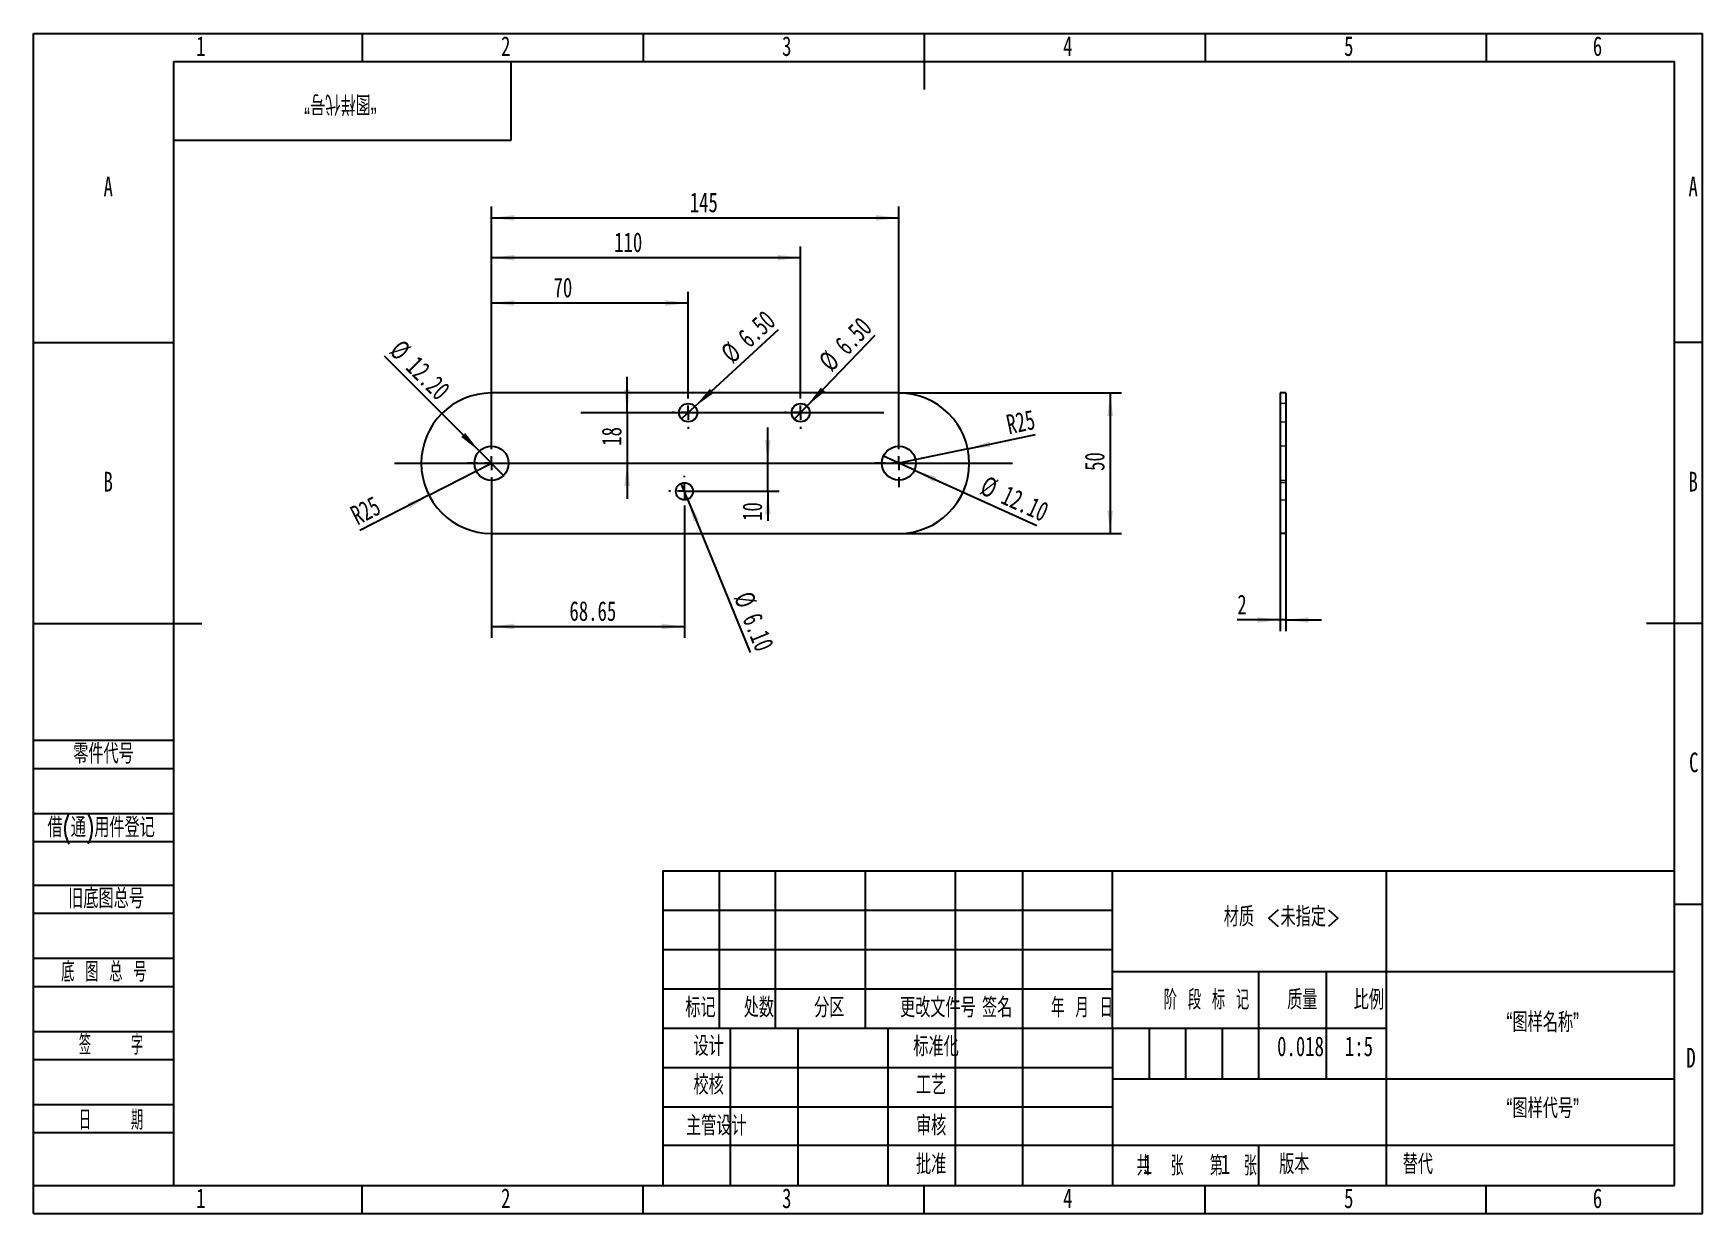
# Model space of a CAD drawing. Header units: millimetres. Extents: x 0 to 297, y 0 to 210.
import ezdxf

# ---------------------------------------------------------------- set-up
doc = ezdxf.new("R2010")
doc.units = ezdxf.units.MM
doc.linetypes.add('HIDDEN', pattern=[1.905, 1.27, -0.635])
doc.layers.add('图框', color=7, linetype='Continuous')
doc.layers.add('粗实线层', color=7, linetype='Continuous', lineweight=25)
doc.styles.add('SLDTEXTSTYLE0', font='TXT', dxfattribs={"width": 0.7, "bigfont": 'bigfont'})
doc.styles.add('SLDTEXTSTYLE1', font='TXT', dxfattribs={"width": 0.6, "bigfont": 'bigfont'})
doc.styles.add('SLDTEXTSTYLE2', font='TXT', dxfattribs={"width": 0.614286, "bigfont": 'bigfont'})
doc.styles.add('SLDTEXTSTYLE3', font='TXT', dxfattribs={"width": 0.62, "bigfont": 'bigfont'})
doc.styles.add('SLDTEXTSTYLE4', font='TXT', dxfattribs={"width": 0.566667, "bigfont": 'bigfont'})
doc.styles.add('SLDTEXTSTYLE5', font='TXT', dxfattribs={"width": 0.7})
doc.dimstyles.new('SLDDIMSTYLE0', dxfattribs={"dimtxt": 3.5, "dimasz": 4.08, "dimexe": 0, "dimexo": 0.0625, "dimgap": 0.875, "dimtad": 2, "dimlfac": 2, "dimrnd": 1e-09, "dimzin": 12, "dimdsep": 46, "dimtxsty": 'SLDTEXTSTYLE5', "dimsah": 1, "dimcen": 0.09, "dimadec": 0, "dimazin": 3, "dimtfac": 1, "dimtmove": 0, "dimatfit": 0, "dimfxl": 1, "dimfrac": 2, "dimtolj": 1, "dimtzin": 12, "dimarcsym": 0})
doc.dimstyles.new('SLDDIMSTYLE1', dxfattribs={"dimtxt": 3.5, "dimasz": 4.08, "dimexe": 0, "dimexo": 0.0625, "dimgap": 0.875, "dimtad": 2, "dimlfac": 2, "dimrnd": 1e-09, "dimzin": 4, "dimdsep": 46, "dimtxsty": 'SLDTEXTSTYLE5', "dimblk1": 'NONE', "dimsah": 1, "dimcen": 0, "dimadec": 0, "dimazin": 1, "dimtfac": 1, "dimtmove": 0, "dimatfit": 3, "dimldrblk": 'NONE', "dimfxl": 1, "dimfrac": 2, "dimtolj": 1, "dimtzin": 12, "dimarcsym": 0})
doc.dimstyles.new('SLDDIMSTYLE2', dxfattribs={"dimtxt": 3.5, "dimasz": 4.08, "dimexe": 0, "dimexo": 0.0625, "dimgap": 0.875, "dimtad": 2, "dimlfac": 2, "dimrnd": 1e-09, "dimzin": 12, "dimdsep": 46, "dimtxsty": 'SLDTEXTSTYLE5', "dimsah": 1, "dimcen": 0, "dimadec": 0, "dimazin": 3, "dimtfac": 1, "dimtofl": 0, "dimtmove": 0, "dimatfit": 3, "dimfxl": 1, "dimfrac": 2, "dimtolj": 1, "dimtzin": 12, "dimarcsym": 0})
doc.dimstyles.new('SLDDIMSTYLE3', dxfattribs={"dimtxt": 3.5, "dimasz": 4.08, "dimexe": 0, "dimexo": 0.0625, "dimgap": 0.875, "dimtad": 2, "dimlfac": 2, "dimrnd": 1e-09, "dimzin": 12, "dimdsep": 46, "dimtxsty": 'SLDTEXTSTYLE5', "dimsah": 1, "dimcen": 0.09, "dimadec": 0, "dimazin": 3, "dimtfac": 1, "dimtofl": 0, "dimtmove": 0, "dimatfit": 3, "dimfxl": 1, "dimfrac": 2, "dimtolj": 1, "dimtzin": 12, "dimarcsym": 0})

msp = doc.modelspace()

# ---------------------------------------------------------------- texts
at = {"layer": '图框', "char_height": 3.5}
for s, insert, attachment_point, style in [('1', (29.7944, 209.4864), 2, 'SLDTEXTSTYLE5'), ('2', (84.0444, 209.4864), 2, 'SLDTEXTSTYLE5'), ('3', (134.0444, 209.4864), 2, 'SLDTEXTSTYLE5'), ('4', (184.0444, 209.4864), 2, 'SLDTEXTSTYLE5'), ('5', (234.0444, 209.4864), 2, 'SLDTEXTSTYLE5'), ('6', (278.2969, 209.4864), 2, 'SLDTEXTSTYLE5'), ('A', (13.3203, 184.4864), 2, 'SLDTEXTSTYLE5'), ('A', (295.3203, 184.4864), 2, 'SLDTEXTSTYLE5'), ('B', (13.3203, 131.9864), 2, 'SLDTEXTSTYLE5'), ('B', (295.3203, 131.9864), 2, 'SLDTEXTSTYLE5'), ('\\M+197EB\\M+18C8F\\M+191E3\\M+18D86', (7.0836, 83.5791), 1, 'SLDTEXTSTYLE0'), ('C', (295.4273, 82.0427), 2, 'SLDTEXTSTYLE5'), ('\\M+18ED8(\\M+192CA)\\M+19770\\M+18C8F\\M+1936F记', (2.4961, 70.4725), 1, 'SLDTEXTSTYLE0'), ('\\M+18B8C\\M+192EA图总\\M+18D86', (6.1941, 57.8238), 1, 'SLDTEXTSTYLE0'), ('\\M+18DDE质 <\\M+196A2\\M+18E77\\M+192E8>', (222.1561, 54.5771), 2, 'SLDTEXTSTYLE0'), ('\\M+192EA 图 总 \\M+18D86', (4.9472, 44.7655), 1, 'SLDTEXTSTYLE2'), ('标记', (118.6973, 38.4172), 2, 'SLDTEXTSTYLE0'), ('处\\M+19094', (129.0872, 38.4172), 2, 'SLDTEXTSTYLE0'), ('\\M+195AA\\M+18BE6', (141.6086, 38.4172), 2, 'SLDTEXTSTYLE0'), ('\\M+18D58\\M+189FC\\M+195B6\\M+18C8F\\M+18D86', (160.9367, 38.4172), 2, 'SLDTEXTSTYLE0'), ('签\\M+196BC', (171.4765, 38.4172), 2, 'SLDTEXTSTYLE0'), ('\\M+1944E \\M+18C8E \\M+193FA', (186.589, 38.4172), 2, 'SLDTEXTSTYLE3'), ('阶 \\M+19269 标 记', (208.7236, 39.8054), 2, 'SLDTEXTSTYLE2'), ('质\\M+197CA', (225.7721, 39.8054), 2, 'SLDTEXTSTYLE0'), ('\\M+194E4\\M+197E1', (237.6193, 39.8054), 2, 'SLDTEXTSTYLE0'), ('\\M+18167图样\\M+196BC\\M+18FCC\\M+18168', (268.5617, 35.7907), 2, 'SLDTEXTSTYLE0'), ('签    \\M+18E9A', (13.8097, 31.7635), 2, 'SLDTEXTSTYLE4'), ('设计', (120.147, 31.5581), 2, 'SLDTEXTSTYLE0'), ('标\\M+18F79\\M+189BB', (160.6132, 31.4917), 2, 'SLDTEXTSTYLE0'), ('0.018', (225.4579, 31.5205), 2, 'SLDTEXTSTYLE5'), ('1:5', (235.8582, 31.5205), 2, 'SLDTEXTSTYLE5'), ('D', (294.9297, 29.4864), 2, 'SLDTEXTSTYLE5'), ('\\M+18D5A\\M+18A6A', (120.147, 24.679), 2, 'SLDTEXTSTYLE0'), ('\\M+18D48艺', (159.7357, 24.6426), 2, 'SLDTEXTSTYLE0'), ('\\M+18167图样\\M+191E3\\M+18D86\\M+18168', (268.5641, 20.4896), 2, 'SLDTEXTSTYLE0'), ('\\M+193FA    \\M+18AFA', (13.8097, 18.4135), 2, 'SLDTEXTSTYLE4'), ('\\M+18EE5\\M+18AC7设计', (121.5062, 17.3993), 2, 'SLDTEXTSTYLE0'), ('审\\M+18A6A', (159.7357, 17.3993), 2, 'SLDTEXTSTYLE0'), ('\\M+194E1\\M+18F79', (159.7381, 10.5229), 2, 'SLDTEXTSTYLE0'), ('\\M+18BA4  张', (200.4813, 10.2618), 2, 'SLDTEXTSTYLE1'), ('1', (197.3926, 10.5314), 1, 'SLDTEXTSTYLE5'), ('\\M+191E6  张', (213.5087, 10.2618), 2, 'SLDTEXTSTYLE1'), ('1', (211.295, 10.5314), 1, 'SLDTEXTSTYLE5'), ('\\M+194C5\\M+1967B', (224.3389, 10.5314), 2, 'SLDTEXTSTYLE0'), ('\\M+191D6\\M+191E3', (243.6406, 10.5314), 1, 'SLDTEXTSTYLE0'), ('1', (29.7944, 4.4864), 2, 'SLDTEXTSTYLE5'), ('2', (84.0444, 4.4864), 2, 'SLDTEXTSTYLE5'), ('3', (134.0444, 4.4864), 2, 'SLDTEXTSTYLE5'), ('4', (184.0444, 4.4864), 2, 'SLDTEXTSTYLE5'), ('5', (234.0444, 4.4864), 2, 'SLDTEXTSTYLE5'), ('6', (278.2969, 4.4864), 2, 'SLDTEXTSTYLE5')]:
    msp.add_mtext(s, dxfattribs=dict(at, insert=insert, attachment_point=attachment_point, style=style))
at = {"layer": '图框', "insert": (54.6359, 195.6547), "char_height": 3.5, "attachment_point": 2, "rotation": 180, "style": 'SLDTEXTSTYLE0'}
msp.add_mtext('\\M+18167图样\\M+191E3\\M+18D86\\M+18168', dxfattribs=at)

# ---------------------------------------------------------------- blocks, each defined once
blk = doc.blocks.new('_D')
at = {"layer": '图框'}
for p, q in [((130.67, 133.52), (130.67, 139.87)), ((130.67, 128.52), (130.67, 133.52)), ((115.84, 128.52), (132.67, 128.52)), ((130.67, 128.52), (130.67, 123.25))]:
    blk.add_line(p, q, dxfattribs=at)
for points in [[(130.67, 133.52), (131.18, 137.6), (130.16, 137.6)], [(130.67, 128.52), (130.16, 124.44), (131.18, 124.44)]]:
    blk.add_solid(points, dxfattribs=at)
at = {"layer": '图框', "insert": (126.16, 123.25), "char_height": 3.5, "attachment_point": 1, "rotation": 90, "style": 'SLDTEXTSTYLE5'}
blk.add_mtext('10', dxfattribs=at)
blk = doc.blocks.new('_D_1')
at = {"layer": '图框'}
for p, q in [((105.64, 142.52), (105.64, 148.87)), ((105.64, 142.52), (105.64, 133.52)), ((105.64, 133.52), (105.64, 127.17))]:
    blk.add_line(p, q, dxfattribs=at)
for points in [[(105.64, 142.52), (106.15, 146.6), (105.13, 146.6)], [(105.64, 133.52), (105.13, 129.44), (106.15, 129.44)]]:
    blk.add_solid(points, dxfattribs=at)
at = {"layer": '图框', "insert": (101.13, 136.62), "char_height": 3.5, "attachment_point": 1, "rotation": 90, "style": 'SLDTEXTSTYLE5'}
blk.add_mtext('18', dxfattribs=at)
blk = doc.blocks.new('_D_2')
at = {"layer": '图框'}
for q in [(62.45, 152.58), (83.67, 131.36)]:
    blk.add_line((79.35, 135.67), q, dxfattribs=at)
blk.add_solid([(79.35, 135.67), (76.83, 138.92), (76.11, 138.2)], dxfattribs=at)
at = {"layer": '图框', "char_height": 3.5, "attachment_point": 1, "rotation": 315, "style": 'SLDTEXTSTYLE5'}
for s, insert in [('%%c', (65.63, 155.77)), ('12.20', (68.53, 152.85))]:
    blk.add_mtext(s, dxfattribs=dict(at, insert=insert))
blk = doc.blocks.new('_NONE')
blk = doc.blocks.new('_D_3')
at = {"layer": '图框'}
for q in [(81.51, 133.52), (58.11, 121.53)]:
    blk.add_line((70.39, 127.82), q, dxfattribs=at)
blk.add_solid([(70.39, 127.82), (66.52, 126.41), (66.99, 125.51)], dxfattribs=at)
at = {"layer": '图框', "insert": (56.06, 125.54), "char_height": 3.5, "attachment_point": 1, "rotation": 27.1193, "style": 'SLDTEXTSTYLE5'}
blk.add_mtext('R25', dxfattribs=at)
blk = doc.blocks.new('_D_4')
at = {"layer": '图框'}
for q in [(132.57, 157.32), (115.32, 141.42)]:
    blk.add_line((117.71, 143.62), q, dxfattribs=at)
blk.add_solid([(117.71, 143.62), (121.05, 146.01), (120.36, 146.76)], dxfattribs=at)
at = {"layer": '图框', "char_height": 3.5, "attachment_point": 1, "rotation": 42.6568, "style": 'SLDTEXTSTYLE5'}
for s, insert in [('6.50', (125.03, 156.45)), ('%%c', (121.99, 153.68))]:
    blk.add_mtext(s, dxfattribs=dict(at, insert=insert))
blk = doc.blocks.new('_D_5')
at = {"layer": '图框'}
for q in [(149.77, 156.33), (135.39, 141.35)]:
    blk.add_line((137.64, 143.69), q, dxfattribs=at)
blk.add_solid([(137.64, 143.69), (140.83, 146.28), (140.1, 146.98)], dxfattribs=at)
at = {"layer": '图框', "char_height": 3.5, "attachment_point": 1, "rotation": 46.1646, "style": 'SLDTEXTSTYLE5'}
for s, insert in [('6.50', (142.3, 154.99)), ('%%c', (139.44, 152.04))]:
    blk.add_mtext(s, dxfattribs=dict(at, insert=insert))
blk = doc.blocks.new('_D_6')
at = {"layer": '图框'}
for q in [(115.26, 129.93), (127.52, 99.84)]:
    blk.add_line((116.41, 127.1), q, dxfattribs=at)
blk.add_solid([(116.41, 127.1), (117.48, 123.14), (118.42, 123.52)], dxfattribs=at)
at = {"layer": '图框', "char_height": 3.5, "attachment_point": 1, "rotation": 292.1747, "style": 'SLDTEXTSTYLE5'}
for s, insert in [('%%c', (127.83, 111.04)), ('6.10', (129.37, 107.22))]:
    blk.add_mtext(s, dxfattribs=dict(at, insert=insert))
blk = doc.blocks.new('_D_7')
at = {"layer": '图框'}
for q in [(151.26, 134.76), (178.52, 122.42)]:
    blk.add_line((156.77, 132.27), q, dxfattribs=at)
blk.add_solid([(156.77, 132.27), (160.27, 130.12), (160.69, 131.05)], dxfattribs=at)
at = {"layer": '图框', "char_height": 3.5, "attachment_point": 1, "rotation": 335.6414, "style": 'SLDTEXTSTYLE5'}
for s, insert in [('%%c', (169.63, 131.39)), ('12.10', (173.38, 129.68))]:
    blk.add_mtext(s, dxfattribs=dict(at, insert=insert))
blk = doc.blocks.new('_D_8')
at = {"layer": '图框'}
for p, q in [((154.01, 146.02), (193.59, 146.02)), ((191.59, 146.02), (191.59, 121.02)), ((154.01, 121.02), (193.59, 121.02))]:
    blk.add_line(p, q, dxfattribs=at)
for points in [[(191.59, 146.02), (191.08, 141.94), (192.09, 141.94)], [(191.59, 121.02), (192.09, 125.1), (191.08, 125.1)]]:
    blk.add_solid(points, dxfattribs=at)
at = {"layer": '图框', "insert": (187.07, 132.15), "char_height": 3.5, "attachment_point": 1, "rotation": 90, "style": 'SLDTEXTSTYLE5'}
blk.add_mtext('50', dxfattribs=at)
blk = doc.blocks.new('_D_9')
at = {"layer": '图框'}
for p, q in [((81.51, 137.82), (81.51, 164.02)), ((116.51, 145.39), (116.51, 164.02)), ((116.51, 162.02), (81.51, 162.02))]:
    blk.add_line(p, q, dxfattribs=at)
for points in [[(81.51, 162.02), (85.59, 161.51), (85.59, 162.53)], [(116.51, 162.02), (112.43, 162.53), (112.43, 161.51)]]:
    blk.add_solid(points, dxfattribs=at)
at = {"layer": '图框', "insert": (92.55, 166.53), "char_height": 3.5, "attachment_point": 1, "style": 'SLDTEXTSTYLE5'}
blk.add_mtext('70', dxfattribs=at)
blk = doc.blocks.new('_D_10')
at = {"layer": '图框'}
for p, q in [((81.51, 137.82), (81.51, 172.08)), ((136.51, 170.08), (81.51, 170.08)), ((136.51, 145.39), (136.51, 172.08))]:
    blk.add_line(p, q, dxfattribs=at)
for points in [[(81.51, 170.08), (85.59, 169.57), (85.59, 170.59)], [(136.51, 170.08), (132.43, 170.59), (132.43, 169.57)]]:
    blk.add_solid(points, dxfattribs=at)
at = {"layer": '图框', "insert": (103.34, 174.59), "char_height": 3.5, "attachment_point": 1, "style": 'SLDTEXTSTYLE5'}
blk.add_mtext('110', dxfattribs=at)
blk = doc.blocks.new('_D_11')
at = {"layer": '图框'}
for p, q in [((81.51, 137.82), (81.51, 179.17)), ((154.01, 137.79), (154.01, 179.17)), ((81.51, 177.17), (154.01, 177.17))]:
    blk.add_line(p, q, dxfattribs=at)
for points in [[(81.51, 177.17), (85.59, 176.66), (85.59, 177.68)], [(154.01, 177.17), (149.93, 177.68), (149.93, 176.66)]]:
    blk.add_solid(points, dxfattribs=at)
at = {"layer": '图框', "insert": (116.78, 181.68), "char_height": 3.5, "attachment_point": 1, "style": 'SLDTEXTSTYLE5'}
blk.add_mtext('145', dxfattribs=at)
blk = doc.blocks.new('_D_12')
at = {"layer": '图框'}
for p, q in [((81.51, 129.22), (81.51, 102.46)), ((115.84, 125.74), (115.84, 102.46)), ((81.51, 104.46), (115.84, 104.46))]:
    blk.add_line(p, q, dxfattribs=at)
for points in [[(81.51, 104.46), (85.59, 103.95), (85.59, 104.97)], [(115.84, 104.46), (111.76, 104.97), (111.76, 103.95)]]:
    blk.add_solid(points, dxfattribs=at)
at = {"layer": '图框', "insert": (95.38, 108.97), "char_height": 3.5, "attachment_point": 1, "style": 'SLDTEXTSTYLE5'}
blk.add_mtext('68.65', dxfattribs=at)
blk = doc.blocks.new('_D_13')
at = {"layer": '图框'}
for q in [(178.29, 138.61), (154.01, 133.52)]:
    blk.add_line((166.25, 136.08), q, dxfattribs=at)
blk.add_solid([(166.25, 136.08), (170.34, 136.42), (170.13, 137.42)], dxfattribs=at)
at = {"layer": '图框', "insert": (172.86, 142.07), "char_height": 3.5, "attachment_point": 1, "rotation": 11.8382, "style": 'SLDTEXTSTYLE5'}
blk.add_mtext('R25', dxfattribs=at)
blk = doc.blocks.new('SW_CENTERMARKSYMBOL_0')
at = {"layer": '图框', "color": 0}
for p, q in [((0, 2.5), (0, 4.3)), ((-2.5, 0), (-4.3, 0)), ((0, 0), (-1.25, 0)), ((0, 0), (0, 1.25)), ((0, 0), (0, -1.25)), ((0, 0), (1.25, 0)), ((2.5, 0), (4.3, 0)), ((0, -2.5), (0, -4.3))]:
    blk.add_line(p, q, dxfattribs=at)
blk = doc.blocks.new('SW_CENTERMARKSYMBOL_1')
at = {"layer": '图框', "color": 0}
for p, q in [((0, 2.5), (0, 4.275)), ((-2.5, 0), (-4.275, 0)), ((0, 0), (-1.25, 0)), ((0, 0), (0, 1.25)), ((0, 0), (0, -1.25)), ((0, 0), (1.25, 0)), ((2.5, 0), (4.275, 0)), ((0, -2.5), (0, -4.275))]:
    blk.add_line(p, q, dxfattribs=at)
blk = doc.blocks.new('SW_CENTERMARKSYMBOL_2')
at = {"layer": '图框', "color": 0}
for p, q in [((-2.5, 0), (-2.775, 0)), ((0, 0), (-1.25, 0)), ((0, 2.5), (0, 2.775)), ((0, 0), (0, 1.25)), ((0, 0), (0, -1.25)), ((0, 0), (1.25, 0)), ((2.5, 0), (2.775, 0)), ((0, -2.5), (0, -2.775))]:
    blk.add_line(p, q, dxfattribs=at)
blk = doc.blocks.new('SW_CENTERMARKSYMBOL_3')
at = {"layer": '图框', "color": 0}
for p, q in [((-2.5, 0), (-2.875, 0)), ((0, 0), (-1.25, 0)), ((0, 2.5), (0, 2.875)), ((0, 0), (0, 1.25)), ((0, 0), (0, -1.25)), ((0, 0), (1.25, 0)), ((2.5, 0), (2.875, 0)), ((0, -2.5), (0, -2.875))]:
    blk.add_line(p, q, dxfattribs=at)
blk = doc.blocks.new('SW_CENTERMARKSYMBOL_4')
at = {"layer": '图框', "color": 0}
for p, q in [((-2.5, 0), (-2.875, 0)), ((0, 0), (-1.25, 0)), ((0, 2.5), (0, 2.875)), ((0, 0), (0, 1.25)), ((0, 0), (0, -1.25)), ((0, 0), (1.25, 0)), ((2.5, 0), (2.875, 0)), ((0, -2.5), (0, -2.875))]:
    blk.add_line(p, q, dxfattribs=at)
blk = doc.blocks.new('_D_14')
at = {"layer": '图框'}
for p, q in [((221.84, 121.02), (221.84, 103.63)), ((222.84, 121.02), (222.84, 103.63)), ((221.84, 105.63), (214.21, 105.63)), ((222.84, 105.63), (221.84, 105.63)), ((222.84, 105.63), (229.19, 105.63))]:
    blk.add_line(p, q, dxfattribs=at)
for points in [[(221.84, 105.63), (217.76, 106.14), (217.76, 105.12)], [(222.84, 105.63), (226.92, 105.12), (226.92, 106.14)]]:
    blk.add_solid(points, dxfattribs=at)
at = {"layer": '图框', "insert": (214.21, 110.14), "char_height": 3.5, "attachment_point": 1, "style": 'SLDTEXTSTYLE5'}
blk.add_mtext('2', dxfattribs=at)

# ---------------------------------------------------------------- dimensions: what is measured, and where the dimension line sits
at = {"layer": '图框'}
for base, p1, p2, dimstyle, picture, middle in [((154.0111, 177.1678), (81.5111, 137.8172), (154.0111, 137.7922), 'SLDDIMSTYLE3', '_D_11', (119.0828, 177.1678)), ((81.5111, 170.0827), (136.5111, 145.3922), (81.5111, 137.8172), 'SLDDIMSTYLE3', '_D_10', (105.6398, 170.0827)), ((81.5111, 162.0172), (116.5111, 145.3922), (81.5111, 137.8172), 'SLDDIMSTYLE3', '_D_9', (94.088, 162.0172)), ((115.8372, 104.4617), (81.5111, 129.2172), (115.8372, 125.7422), 'SLDDIMSTYLE3', '_D_12', (99.2136, 104.4617)), ((221.8414, 105.6277), (222.8414, 121.0172), (221.8414, 121.0172), 'SLDDIMSTYLE0', '_D_14', (214.9825, 105.6277))]:
    dim = msp.add_linear_dim(base=base, p1=p1, p2=p2, dimstyle=dimstyle, dxfattribs=at)
    dim.commit()
    dim.dimension.update_dxf_attribs({"geometry": picture, "text_midpoint": middle, "dimtype": 160})
for p1, p2, picture, middle in [((115.3161, 141.4161), (117.7062, 143.6183), '_D_4', (128.9575, 153.985)), ((135.3857, 141.345), (137.6366, 143.6894), '_D_5', (146.3922, 152.8084)), ((83.6678, 131.3605), (79.3545, 135.6739), '_D_2', (66.4951, 148.5332)), ((151.2554, 134.7648), (156.7669, 132.2695), '_D_7', (173.2995, 124.7844)), ((115.2616, 129.9294), (116.4128, 127.105), '_D_6', (125.6417, 104.4617))]:
    dim = msp.add_diameter_dim_2p(p1=p1, p2=p2, dimstyle='SLDDIMSTYLE1', dxfattribs=at)
    dim.commit()
    dim.dimension.update_dxf_attribs({"geometry": picture, "text_midpoint": middle, "dimtype": 163})
for base, p1, p2, dimstyle, picture, middle in [((105.6398, 133.5172), (97.4038, 142.5172), (64.2456, 133.5172), 'SLDDIMSTYLE0', '_D_1', (105.6398, 138.1546)), ((191.5857, 121.0172), (154.0111, 146.0172), (154.0111, 121.0172), 'SLDDIMSTYLE3', '_D_8', (191.5857, 133.6879)), ((130.6689, 133.5172), (115.8372, 128.5172), (174.2023, 133.5172), 'SLDDIMSTYLE0', '_D', (130.6689, 124.7844))]:
    dim = msp.add_linear_dim(base=base, p1=p1, p2=p2, angle=90, dimstyle=dimstyle, dxfattribs=at)
    dim.commit()
    dim.dimension.update_dxf_attribs({"geometry": picture, "text_midpoint": middle, "dimtype": 160})
for center, mpoint, picture, middle in [((154.0111, 133.5172), (166.2453, 136.0816), '_D_13', (176.1355, 138.1546)), ((81.5111, 133.5172), (70.3854, 127.8191), '_D_3', (60.0741, 122.5382))]:
    dim = msp.add_radius_dim(center=center, mpoint=mpoint, dimstyle='SLDDIMSTYLE2', dxfattribs=at)
    dim.commit()
    dim.dimension.update_dxf_attribs({"geometry": picture, "text_midpoint": middle, "dimtype": 164})

# ---------------------------------------------------------------- linework, layer by layer
at = {"color": 7, "linetype": 'Continuous', "lineweight": 25}
for p, q in [((154.0111, 146.0172), (81.5111, 146.0172)), ((222.8414, 146.0172), (221.8414, 146.0172)), ((221.8414, 146.0172), (221.8414, 121.0172)), ((222.8414, 146.0172), (222.8414, 121.0172)), ((81.5111, 121.0172), (154.0111, 121.0172)), ((222.8414, 121.0172), (221.8414, 121.0172))]:
    msp.add_line(p, q, dxfattribs=at)
at = {"color": 7, "linetype": 'HIDDEN', "lineweight": 18}
for p, q in [((222.8414, 144.1422), (221.8414, 144.1422)), ((221.8414, 140.8922), (222.8414, 140.8922)), ((222.8414, 136.5672), (221.8414, 136.5672)), ((222.8414, 136.5422), (221.8414, 136.5422)), ((221.8414, 130.4922), (222.8414, 130.4922)), ((221.8414, 130.4672), (222.8414, 130.4672)), ((222.8414, 130.0422), (221.8414, 130.0422)), ((221.8414, 126.9922), (222.8414, 126.9922))]:
    msp.add_line(p, q, dxfattribs=at)
at = {"color": 7, "linetype": 'Continuous', "lineweight": 25}
for centre, radius in [((116.5111, 142.5172), 1.625), ((136.5111, 142.5172), 1.625), ((81.5111, 133.5172), 3.05), ((154.0111, 133.5172), 3.025), ((115.8372, 128.5172), 1.525)]:
    msp.add_circle(centre, radius, dxfattribs=at)
for centre, start, end in [((81.5111, 133.5172), 90, 270), ((154.0111, 133.5172), 270, 90)]:
    msp.add_arc(centre, 12.5, start, end, dxfattribs=at)
at = {"layer": '图框'}
for p, q in [((0, 0), (0, 210)), ((0, 210), (297, 210)), ((58.5, 210), (58.5, 205)), ((108.5, 210), (108.5, 205)), ((208.5, 210), (208.5, 205)), ((258.5, 210), (258.5, 205)), ((297, 0), (297, 210)), ((0, 155), (25, 155)), ((297, 155), (292, 155)), ((97.4038, 142.5172), (151.3125, 142.5172)), ((64.2456, 133.5172), (174.2023, 133.5172)), ((0, 84.2206), (25, 84.2206)), ((0, 79.2206), (25, 79.2206)), ((0, 71.2206), (25, 71.2206)), ((0, 66.2206), (25, 66.2206)), ((0, 58.43), (25, 58.43)), ((112, 54), (192, 54)), ((297, 55), (292, 55)), ((0, 53.43), (25, 53.43)), ((0, 45.43), (25, 45.43)), ((112, 47), (192, 47)), ((0, 40.43), (25, 40.43)), ((198.5, 33), (198.5, 24)), ((205, 33), (205, 24)), ((211.5, 33), (211.5, 24)), ((0, 32.43), (25, 32.43)), ((0, 27.43), (25, 27.43)), ((0, 19.43), (25, 19.43)), ((0, 14.43), (25, 14.43)), ((0, 5), (25, 5)), ((58.5, 0), (58.5, 5)), ((108.5, 0), (108.5, 5)), ((208.5, 0), (208.5, 5)), ((258.5, 0), (258.5, 5)), ((0, 0), (297, 0))]:
    msp.add_line(p, q, dxfattribs=at)
at = {"layer": '图框', "lineweight": 25}
for p, q in [((158.5, 210), (158.5, 200)), ((0, 105), (30, 105)), ((297, 105), (287, 105)), ((112, 61), (112, 5)), ((112, 61), (292, 61)), ((122, 61), (122, 33)), ((132, 61), (132, 33)), ((148, 61), (148, 33)), ((164, 61), (164, 5)), ((176, 61), (176, 5)), ((191.9681, 61.0522), (192.0047, 5)), ((240.6919, 61), (240.6919, 5)), ((191.9799, 43.0522), (291.9799, 43.0522)), ((218, 43.0691), (218, 24.0691)), ((230, 43), (230, 24)), ((112, 40), (192, 40)), ((112, 33), (192, 33)), ((124, 33), (124, 5)), ((136, 33), (136, 5)), ((152, 33), (152, 5)), ((192.0152, 33), (240.6919, 33)), ((112, 26), (192, 26)), ((192, 24), (292, 24)), ((112, 19), (192, 19)), ((112, 12.1661), (192, 12.1661)), ((192, 12.1661), (292, 12.1661)), ((218, 12.1661), (218, 5)), ((25, 5), (292, 5)), ((158.5, 0), (158.5, 5))]:
    msp.add_line(p, q, dxfattribs=at)
at = {"layer": '图框', "linetype": 'Continuous', "lineweight": 25}
for p, q in [((25, 5), (25, 205)), ((25, 205), (292, 205)), ((292, 5), (292, 205))]:
    msp.add_line(p, q, dxfattribs=at)
at = {"layer": '粗实线层'}
for p, q in [((85, 191), (85, 205)), ((25, 191), (85, 191))]:
    msp.add_line(p, q, dxfattribs=at)

# ---------------------------------------------------------------- block references
at = {"layer": '图框'}
for name, p in [('SW_CENTERMARKSYMBOL_4', (116.5111, 142.5172)), ('SW_CENTERMARKSYMBOL_3', (136.5111, 142.5172)), ('SW_CENTERMARKSYMBOL_0', (81.5111, 133.5172)), ('SW_CENTERMARKSYMBOL_1', (154.0111, 133.5172)), ('SW_CENTERMARKSYMBOL_2', (115.8372, 128.5172))]:
    msp.add_blockref(name, p, dxfattribs=at)

msp.set_redraw_order([(e.dxf.handle, doc.entitydb.next_handle()) for e in msp.query("TEXT MTEXT ATTDEF DIMENSION ARC_DIMENSION")])  # texts and dimensions are drawn at this point

doc.saveas('drawing.dxf')
